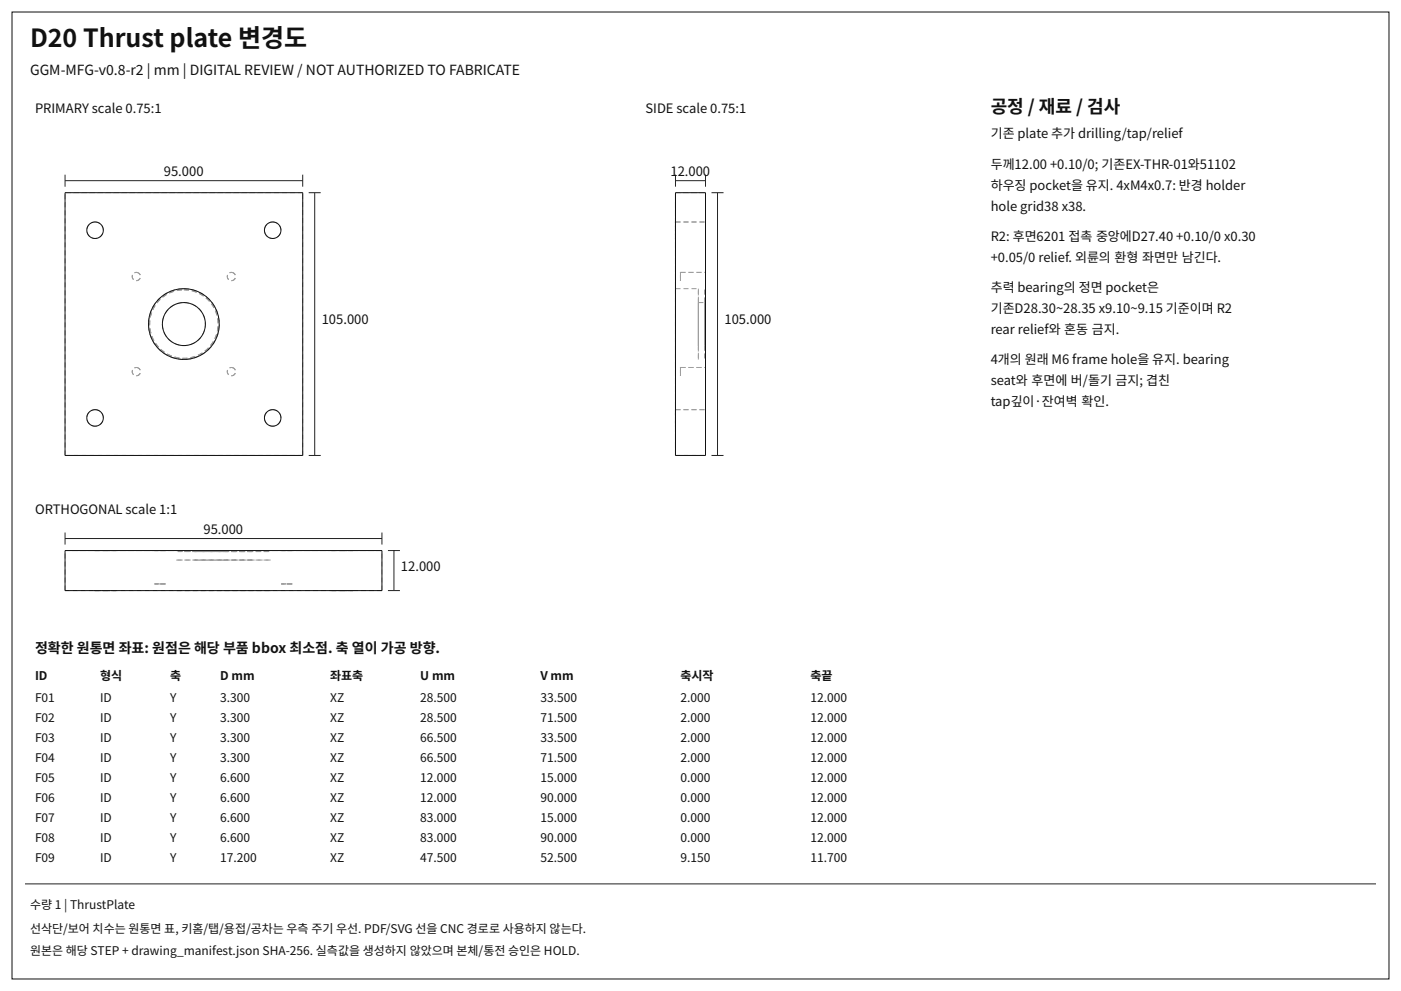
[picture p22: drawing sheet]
<svg xmlns="http://www.w3.org/2000/svg" width="420mm" height="297mm" viewBox="0 0 420 297" stroke-linecap="round" stroke-linejoin="round" font-family="sans-serif">
<defs><g id="words">
<text font-size="7.5" fill="#111" x="9" y="14.1">D20 Thrust plate 변경도</text>
<text font-size="5.4" fill="#111" x="297" y="33.9">공정 / 재료 / 검사</text>
<g font-size="4.2" fill="#111">
<text x="9" y="22.5">GGM-MFG-v0.8-r2 | mm | DIGITAL REVIEW / NOT AUTHORIZED TO FABRICATE</text>
<text x="10.5" y="195.6">정확한 원통면 좌표: 원점은 해당 부품 bbox 최소점. 축 열이 가공 방향.</text>
</g>
<g font-size="3.9" fill="#111">
<text x="10.5" y="33.9">PRIMARY scale 0.75:1</text>
<text x="193.5" y="33.9">SIDE scale 0.75:1</text>
<text x="297" y="41.4">기존 plate 추가 drilling/tap/relief</text>
<text x="49.1" y="52.6">95.000</text>
<text x="201" y="52.6">1</text>
<text x="203.2" y="52.6">2.000</text>
<text x="297" y="50.7">두께12.00 +0.10/0; 기존EX-THR-01와51102</text>
<text x="297" y="57">하우징 pocket을 유지. 4xM4x0.7: 반경 holder</text>
<text x="297" y="63.3">hole grid38 x38.</text>
<text x="297" y="72.3">R2: 후면6201 접촉 중앙에D27.40 +0.10/0 x0.30</text>
<text x="297" y="78.6">+0.05/0 relief. 외륜의 환형 좌면만 남긴다.</text>
<text x="297" y="87.6">추력 bearing의 정면 pocket은</text>
<text x="297" y="93.9">기존D28.30~28.35 x9.10~9.15 기준이며 R2</text>
<text x="96.5" y="97.1">105.000</text>
<text x="217.2" y="97.1">105.000</text>
<text x="297" y="100.2">rear relief와 혼동 금지.</text>
<text x="297" y="109.2">4개의 원래 M6 frame hole을 유지. bearing</text>
<text x="297" y="115.5">seat와 후면에 버/돌기 금지; 겹친</text>
<text x="297" y="121.8">tap깊이·잔여벽 확인.</text>
<text x="10.5" y="153.9">ORTHOGONAL scale 1:1</text>
<text x="61" y="159.9">95.000</text>
<text x="120.2" y="171">12.000</text>
</g>
<g font-size="3.6" fill="#111">
<text x="10.5" y="203.7">ID</text>
<text x="30" y="203.7">형식</text>
<text x="51" y="203.7">축</text>
<text x="66" y="203.7">D mm</text>
<text x="99" y="203.7">좌표축</text>
<text x="126" y="203.7">U mm</text>
<text x="162" y="203.7">V mm</text>
<text x="204" y="203.7">축시작</text>
<text x="243" y="203.7">축끝</text>
<text x="10.5" y="210.3">F01</text>
<text x="30" y="210.3">ID</text>
<text x="51" y="210.3">Y</text>
<text x="66" y="210.3">3.300</text>
<text x="99" y="210.3">XZ</text>
<text x="126" y="210.3">28.500</text>
<text x="162" y="210.3">33.500</text>
<text x="204" y="210.3">2.000</text>
<text x="243" y="210.3">12.000</text>
<text x="10.5" y="216.3">F02</text>
<text x="30" y="216.3">ID</text>
<text x="51" y="216.3">Y</text>
<text x="66" y="216.3">3.300</text>
<text x="99" y="216.3">XZ</text>
<text x="126" y="216.3">28.500</text>
<text x="162" y="216.3">71.500</text>
<text x="204" y="216.3">2.000</text>
<text x="243" y="216.3">12.000</text>
<text x="10.5" y="222.3">F03</text>
<text x="30" y="222.3">ID</text>
<text x="51" y="222.3">Y</text>
<text x="66" y="222.3">3.300</text>
<text x="99" y="222.3">XZ</text>
<text x="126" y="222.3">66.500</text>
<text x="162" y="222.3">33.500</text>
<text x="204" y="222.3">2.000</text>
<text x="243" y="222.3">12.000</text>
<text x="10.5" y="228.3">F04</text>
<text x="30" y="228.3">ID</text>
<text x="51" y="228.3">Y</text>
<text x="66" y="228.3">3.300</text>
<text x="99" y="228.3">XZ</text>
<text x="126" y="228.3">66.500</text>
<text x="162" y="228.3">71.500</text>
<text x="204" y="228.3">2.000</text>
<text x="243" y="228.3">12.000</text>
<text x="10.5" y="234.3">F05</text>
<text x="30" y="234.3">ID</text>
<text x="51" y="234.3">Y</text>
<text x="66" y="234.3">6.600</text>
<text x="99" y="234.3">XZ</text>
<text x="126" y="234.3">12.000</text>
<text x="162" y="234.3">15.000</text>
<text x="204" y="234.3">0.000</text>
<text x="243" y="234.3">12.000</text>
<text x="10.5" y="240.3">F06</text>
<text x="30" y="240.3">ID</text>
<text x="51" y="240.3">Y</text>
<text x="66" y="240.3">6.600</text>
<text x="99" y="240.3">XZ</text>
<text x="126" y="240.3">12.000</text>
<text x="162" y="240.3">90.000</text>
<text x="204" y="240.3">0.000</text>
<text x="243" y="240.3">12.000</text>
<text x="10.5" y="246.3">F07</text>
<text x="30" y="246.3">ID</text>
<text x="51" y="246.3">Y</text>
<text x="66" y="246.3">6.600</text>
<text x="99" y="246.3">XZ</text>
<text x="126" y="246.3">83.000</text>
<text x="162" y="246.3">15.000</text>
<text x="204" y="246.3">0.000</text>
<text x="243" y="246.3">12.000</text>
<text x="10.5" y="252.3">F08</text>
<text x="30" y="252.3">ID</text>
<text x="51" y="252.3">Y</text>
<text x="66" y="252.3">6.600</text>
<text x="99" y="252.3">XZ</text>
<text x="126" y="252.3">83.000</text>
<text x="162" y="252.3">90.000</text>
<text x="204" y="252.3">0.000</text>
<text x="243" y="252.3">12.000</text>
<text x="10.5" y="258.3">F09</text>
<text x="30" y="258.3">ID</text>
<text x="51" y="258.3">Y</text>
<text x="66" y="258.3">17.200</text>
<text x="99" y="258.3">XZ</text>
<text x="126" y="258.3">47.500</text>
<text x="162" y="258.3">52.500</text>
<text x="204" y="258.3">9.150</text>
<text x="243" y="258.3">11.700</text>
<text x="9" y="272.4">수량 1 | ThrustPlate</text>
<text x="9" y="279.6">선삭단/보어 치수는 원통면 표, 키홈/탭/용접/공차는 우측 주기 우선. PDF/SVG 선을 CNC 경로로 사용하지 않는다.</text>
<text x="9" y="286.2">원본은 해당 STEP + drawing_manifest.json SHA-256. 실측값을 생성하지 않았으며 본체/통전 승인은 HOLD.</text>
</g>
</g></defs>
<g fill="none" stroke="#111" stroke-width=".3">
<path d="M3.6 3.6h412.8v289.8h-412.8zM19.5 57.7h71.3v78.8h-71.3zM202.5 57.7h9v78.8h-9zM19.5 165h95v12h-95z"/>
<circle cx="28.5" cy="69" r="2.48"/>
<circle cx="81.8" cy="69" r="2.48"/>
<circle cx="55.1" cy="97.1" r="6.4"/>
<circle cx="55.1" cy="97.1" r="10.6"/>
<circle cx="28.5" cy="125.3" r="2.48"/>
<circle cx="81.8" cy="125.3" r="2.48"/>
</g>
<g fill="none" stroke="#999" stroke-width=".3" stroke-dasharray="1.5 .9" stroke-linecap="butt">
<path d="M90.8 57.7h-71.3M202.5 57.7h9M28.5 66.5a2.48 2.48 0 0 1 2.2 3.6 2.48 2.48 0 0 1-4.2 .3 2.48 2.48 0 0 1 1.7-3.9h.3M81.8 66.5a2.48 2.48 0 0 1 2.1 3.6 2.48 2.48 0 0 1-4.2 .3 2.48 2.48 0 0 1 1.7-3.9h.4M202.5 66.5v5M202.5 71.5v-5M202.5 66.5h9M211.5 66.5v5M211.5 71.5v-5M40.9 81.6a1.24 1.24 0 0 1 1.1 1.8 1.24 1.24 0 0 1-2.1 .2 1.24 1.24 0 0 1 .8-2h.2M55.1 86.5a10.6 10.6 0 0 1 9.4 15.5 10.6 10.6 0 0 1-18.1 1.2 10.6 10.6 0 0 1 7.3-16.6l1.4-.1M55.1 86.8a10.3 10.3 0 0 1 9.1 15.1 10.3 10.3 0 0 1-17.5 1.1 10.3 10.3 0 0 1 7.1-16.1l1.3-.1"/>
<path d="M55.1 90.7a6.4 6.4 0 0 1 5.7 9.4 6.4 6.4 0 0 1-11 .7 6.4 6.4 0 0 1 4.5-10.1h.8M69.4 81.6a1.24 1.24 0 0 1 1.1 1.8 1.24 1.24 0 0 1-2.1 .2 1.24 1.24 0 0 1 .8-2h.2M202.5 86.5v21.2M202.5 86.5h6.9M204 81.6h7.5M204 81.6v2.5M204 84.1v-2.5M209.4 86.5v21.2M209.4 90.7v12.9M209.4 90.7h1.9M211.3 86.8h.2M211.3 86.8v20.6"/>
<path d="M211.3 90.7v12.9M211.5 81.6v2.5M211.5 84.1v-2.5M211.5 86.8v20.6M40.9 110.1a1.24 1.24 0 0 1 1.1 1.8 1.24 1.24 0 0 1-2.1 .2 1.24 1.24 0 0 1 .8-2h.2M69.4 110.1a1.24 1.24 0 0 1 1.1 1.8 1.24 1.24 0 0 1-2.1 .2 1.24 1.24 0 0 1 .8-2h.2M202.5 107.7v-21.2M204 110.1h7.5M204 110.1v2.5M204 112.6v-2.5M209.4 107.7v-21.2M209.4 103.6v-12.9"/>
<path d="M211.3 107.4v-20.6M211.3 103.6v-12.9M211.5 110.1v2.5M211.5 112.6v-2.5M211.5 107.4v-20.6M19.5 136.5v-78.8M28.5 122.8a2.48 2.48 0 0 1 2.2 3.6 2.48 2.48 0 0 1-4.2 .3 2.48 2.48 0 0 1 1.7-3.9h.3M81.8 122.8a2.48 2.48 0 0 1 2.1 3.6 2.48 2.48 0 0 1-4.2 .3 2.48 2.48 0 0 1 1.7-3.9h.4M90.8 136.5v-78.8M90.8 136.5h-71.3M202.5 136.5v-78.8M202.5 122.8v4.9"/>
<path d="M202.5 127.7v-4.9M202.5 136.5h9M202.5 122.8h9M211.5 136.5v-78.8M211.5 122.8v4.9M211.5 127.7v-4.9M19.5 177v-12M28.2 177h3.3M28.2 165h3.3M31.5 177h3.3M31.5 165h3.3M34.8 177h-6.6"/>
<path d="M34.8 165h-6.6M46.4 165h1.6M46.4 175h1.6M48 165h1.7M48 175h1.7M49.7 165h-3.3M49.7 175h-3.3M52.9 177h14.1M52.9 167.8h14.1M53.3 165h13.7M53.3 165.3h13.7M58.4 167.8h8.6"/>
<path d="M58.4 165.3h8.6M67 177h14.2M67 167.8h14.2M67 165h13.7M67 167.8h8.6M67 165.3h13.7M67 165.3h8.6M75.6 167.8h-17.2M75.6 165.3h-17.2M80.7 165h-27.4M80.7 165.3h-27.4M81.2 177h-28.3"/>
<path d="M81.2 167.8h-28.3M84.4 165h1.6M84.4 175h1.6M86 165h1.7M86 175h1.7M87.7 165h-3.3M87.7 175h-3.3M99.2 177h3.3M99.2 165h3.3M102.5 177h3.3M102.5 165h3.3M105.8 177h-6.6"/>
<path d="M105.8 165h-6.6M114.5 177h-95M114.5 177v-12M114.5 165h-95"/>
</g>
<g fill="none" stroke="#222" stroke-width=".3">
<path d="M19.5 54.1h71.3M19.5 52.3v3.6M90.8 52.3v3.6M92.6 57.7h3.6M94.4 57.7v78.8M202.5 54.1h9M202.5 52.3v3.6M211.5 52.3v3.6M213.3 57.7h3.6M215.1 57.7v78.8M92.6 136.5h3.6M213.3 136.5h3.6"/>
<path d="M19.5 159.6v3.6M114.5 159.6v3.6M19.5 161.4h95M116.3 165h3.6M116.3 177h3.6M118.1 165v12M7.5 264.9h405"/>
</g>
<use href="#words"/>
</svg>
